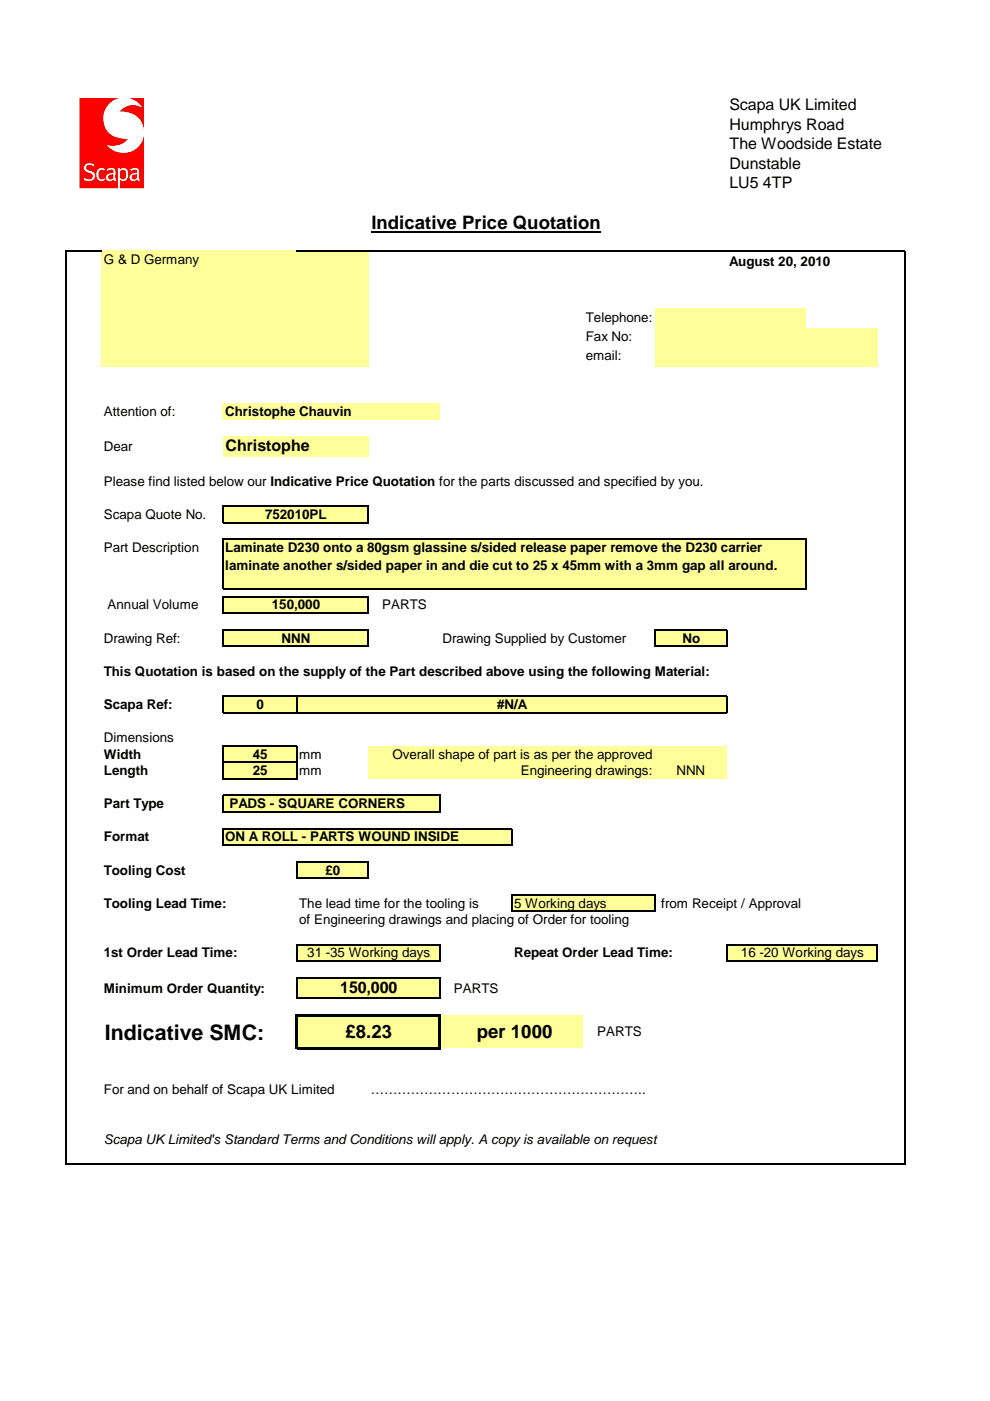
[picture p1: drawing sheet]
<svg xmlns="http://www.w3.org/2000/svg" width="210mm" height="297mm" viewBox="0 0 210 297" stroke-linecap="round" stroke-linejoin="round" font-family="sans-serif">
<defs><g id="words">
<text font-size="20.3" fill="#f00" x="16.8" y="39.9">a</text>
<text font-size="4.5" x="22.2" y="220.5">Indicative SMC:</text>
<g font-size="3.9">
<text x="78.7" y="48.6">Indicative Price Quotation</text>
<text x="73.2" y="220.1">£8.23</text>
<text x="101.1" y="220.1">per 1000</text>
</g>
<g font-size="3.4">
<text x="154.6" y="23.4">Scapa UK Limited</text>
<text x="154.6" y="27.5">Humphrys Road</text>
<text x="154.6" y="31.7">The Woodside Estate</text>
<text x="154.6" y="35.8">Dunstable</text>
<text x="154.6" y="40">LU5 4TP</text>
<text x="47.8" y="95.7">Christophe</text>
<text x="72.1" y="210.6">150,000</text>
</g>
<g font-size="2.8">
<text x="22" y="55.9">G &amp; D Germany</text>
<text x="154.6" y="56.4">August 20, 2010</text>
<text x="124.2" y="68.2">Telephone:</text>
<text x="124.2" y="72.3">Fax No:</text>
<text x="124.2" y="76.4">email:</text>
<text x="22" y="88.1">Attention of:</text>
<text x="47.8" y="88.1">Christophe Chauvin</text>
<text x="22" y="95.7">Dear</text>
<text x="22" y="103">Please find listed below our Indicative Price Quotation for the parts discussed and specified by you.</text>
<text x="22" y="110">Scapa Quote No.</text>
<text x="56.2" y="110">752010PL</text>
<text x="22" y="117">Part Description</text>
<text x="47.8" y="117.1">Laminate D230 onto a 80gsm glassine s/sided release paper remove the D230 carrier</text>
<text x="47.8" y="120.8">laminate another s/sided paper in and die cut to 25 x 45mm with a 3mm gap all around.</text>
<text x="22.8" y="129.2">Annual Volume</text>
<text x="57.7" y="129.2">150,000</text>
<text x="81" y="129.2">PARTS</text>
<text x="22" y="136.2">Drawing Ref:</text>
<text x="59.7" y="136.2">NNN</text>
<text x="93.8" y="136.2">Drawing Supplied by Customer</text>
<text x="144.7" y="136.2">No</text>
<text x="22" y="143.3">This Quotation is based on the supply of the Part described above using the following Material:</text>
<text x="22" y="150.3">Scapa Ref:</text>
<text x="54.4" y="150.3">0</text>
<text x="105.4" y="150.3">#N/A</text>
<text x="22" y="157.4">Dimensions</text>
<text x="22" y="160.8">Width</text>
<text x="53.6" y="160.8">45</text>
<text x="63.4" y="160.8">mm</text>
<text x="83.2" y="160.8">Overall shape of part is as per the approved</text>
<text x="22" y="164.3">Length</text>
<text x="53.6" y="164.3">25</text>
<text x="63.4" y="164.3">mm</text>
<text x="110.4" y="164.3">Engineering drawings:</text>
<text x="143.4" y="164.3">NNN</text>
<text x="22" y="171.4">Part Type</text>
<text x="48.7" y="171.4">PADS - SQUARE CORNERS</text>
<text x="22" y="178.4">Format</text>
<text x="47.8" y="178.4">ON A ROLL - PARTS WOUND INSIDE</text>
<text x="22" y="185.4">Tooling Cost</text>
<text x="69" y="185.4">£0</text>
<text x="22" y="192.4">Tooling Lead Time:</text>
<text x="63.4" y="192.4">The lead time for the tooling is</text>
<text x="63.4" y="196">of Engineering drawings and placing of Order for tooling</text>
<text x="109" y="192.4">5 Working days</text>
<text x="140.2" y="192.4">from Receipt / Approval</text>
<text x="22" y="203">1st Order Lead Time:</text>
<text x="65.2" y="203">31 -35 Working days</text>
<text x="109" y="203">Repeat Order Lead Time:</text>
<text x="157.1" y="203">16 -20 Working days</text>
<text x="22" y="210.6">Minimum Order Quantity:</text>
<text x="96.2" y="210.6">PARTS</text>
<text x="126.6" y="219.8">PARTS</text>
<text x="22" y="231.9">For and on behalf of Scapa UK Limited</text>
<text x="78.6" y="231.9">……………………………………………………..</text>
<text x="22" y="242.5">Scapa UK Limited's Standard Terms and Conditions will apply. A copy is available on request</text>
</g>
</g></defs>
<g fill="#ff9">
<path d="M21.5 53.1h56.6v16.5h-56.6z"/>
<path d="M138.9 65.4h32v4.2h-32z"/>
<path d="M21.5 69.6h56.6v8.2h-56.6z"/>
<path d="M138.9 69.6h47.2v8.2h-47.2z"/>
<path d="M47.2 85.4h46.1v3.5h-46.1z"/>
<path d="M47.2 92.4h30.9v4.4h-30.9z"/>
<path d="M47.2 107.3h30.9v3.5h-30.9z"/>
<path d="M47.2 114.3h123.7v3.6h-123.7z"/>
<path d="M47.2 117.8h123.7v3.6h-123.7z"/>
<path d="M47.2 121.3h123.7v3.6h-123.7z"/>
<path d="M47.2 126.5h30.9v3.5h-30.9z"/>
<path d="M47.2 133.5h30.9v3.6h-30.9z"/>
<path d="M138.9 133.5h15.2v3.6h-15.2z"/>
<path d="M47.2 147.6h106.9v3.5h-106.9z"/>
<path d="M47.2 158.1h15.7v3.6h-15.7z"/>
<path d="M78.1 158.1h76v3.6h-76z"/>
<path d="M47.2 161.6h15.7v3.6h-15.7z"/>
<path d="M78.1 161.6h76v3.6h-76z"/>
<path d="M47.2 168.7h46.1v3.5h-46.1z"/>
<path d="M47.2 175.7h61.3v3.5h-61.3z"/>
<path d="M62.9 182.7h15.2v3.6h-15.2z"/>
<path d="M108.5 189.7h30.4v3.6h-30.4z"/>
<path d="M62.9 200.3h30.4v3.5h-30.4z"/>
<path d="M154.1 200.3h32v3.5h-32z"/>
<path d="M62.9 207.3h30.4v4.4h-30.4z"/>
<path d="M62.9 215.3h60.8v6.9h-60.8z"/>
</g>
<path d="M78.7 49.2h48.7" fill="none" stroke="#000" stroke-width=".42"/>
<g fill="none" stroke="#000" stroke-width=".25">
<path d="M14.1 53v193.9M14.2 53.1h7.3M62.9 53.1h129M191.8 53.3v193.6M47.2 107.1v3.8M47.2 114.2v10.8M47.3 107.3h30.9M47.3 110.8h30.9M47.3 114.3h123.6M78.1 107.4v3.5M170.8 114.4v10.6M47.2 126.4v3.7"/>
<path d="M47.2 133.4v3.8M47.3 133.5h30.9M47.3 137h30.9M47.3 124.8h123.6M47.3 126.5h30.9M47.3 130h30.9M78.1 126.6v3.5M78.1 133.6v3.6M138.9 133.4v3.8M139 133.5h15.2M139 137h15.2M154.1 133.6v3.6"/>
<path d="M47.2 147.4v3.8M47.2 158v7.3M47.3 147.6h106.9M47.3 151.1h106.9M47.3 158.1h15.7M62.9 147.7v3.5M62.9 158.2v7.1M154.1 147.7v3.5M47.2 168.5v3.8M47.2 175.6v3.7M47.3 161.6h15.7M47.3 165.1h15.7"/>
<path d="M47.3 168.7h46.1M47.3 172.2h46.1M47.3 175.7h61.3M47.3 179.2h61.3M93.3 168.8v3.5M108.5 175.8v3.5M62.9 182.6v3.8M63 182.7h15.2M63 186.2h15.2M78.1 182.8v3.6M108.5 189.6v3.8M108.6 189.7h30.4"/>
<path d="M108.6 193.3h30.4M138.9 189.9v3.5M62.9 200.2v3.7M62.9 207.2v4.6M63 200.3h30.4M63 203.8h30.4M63 207.3h30.4M63 211.6h30.4M93.3 200.4v3.5M93.3 207.4v4.4M154.1 200.2v3.7M154.2 200.3h31.9"/>
<path d="M154.2 203.8h31.9M186 200.4v3.5M14.2 246.8h177.7"/>
</g>
<path d="M63.1 215.1h30.4v.5h-30.4zM62.6 215.1h.5v7.4h-.5zM63.1 222h30.4v.5h-30.4zM93 215.6h.5v6.9h-.5z" fill="#000"/>
<use href="#words"/>
</svg>
